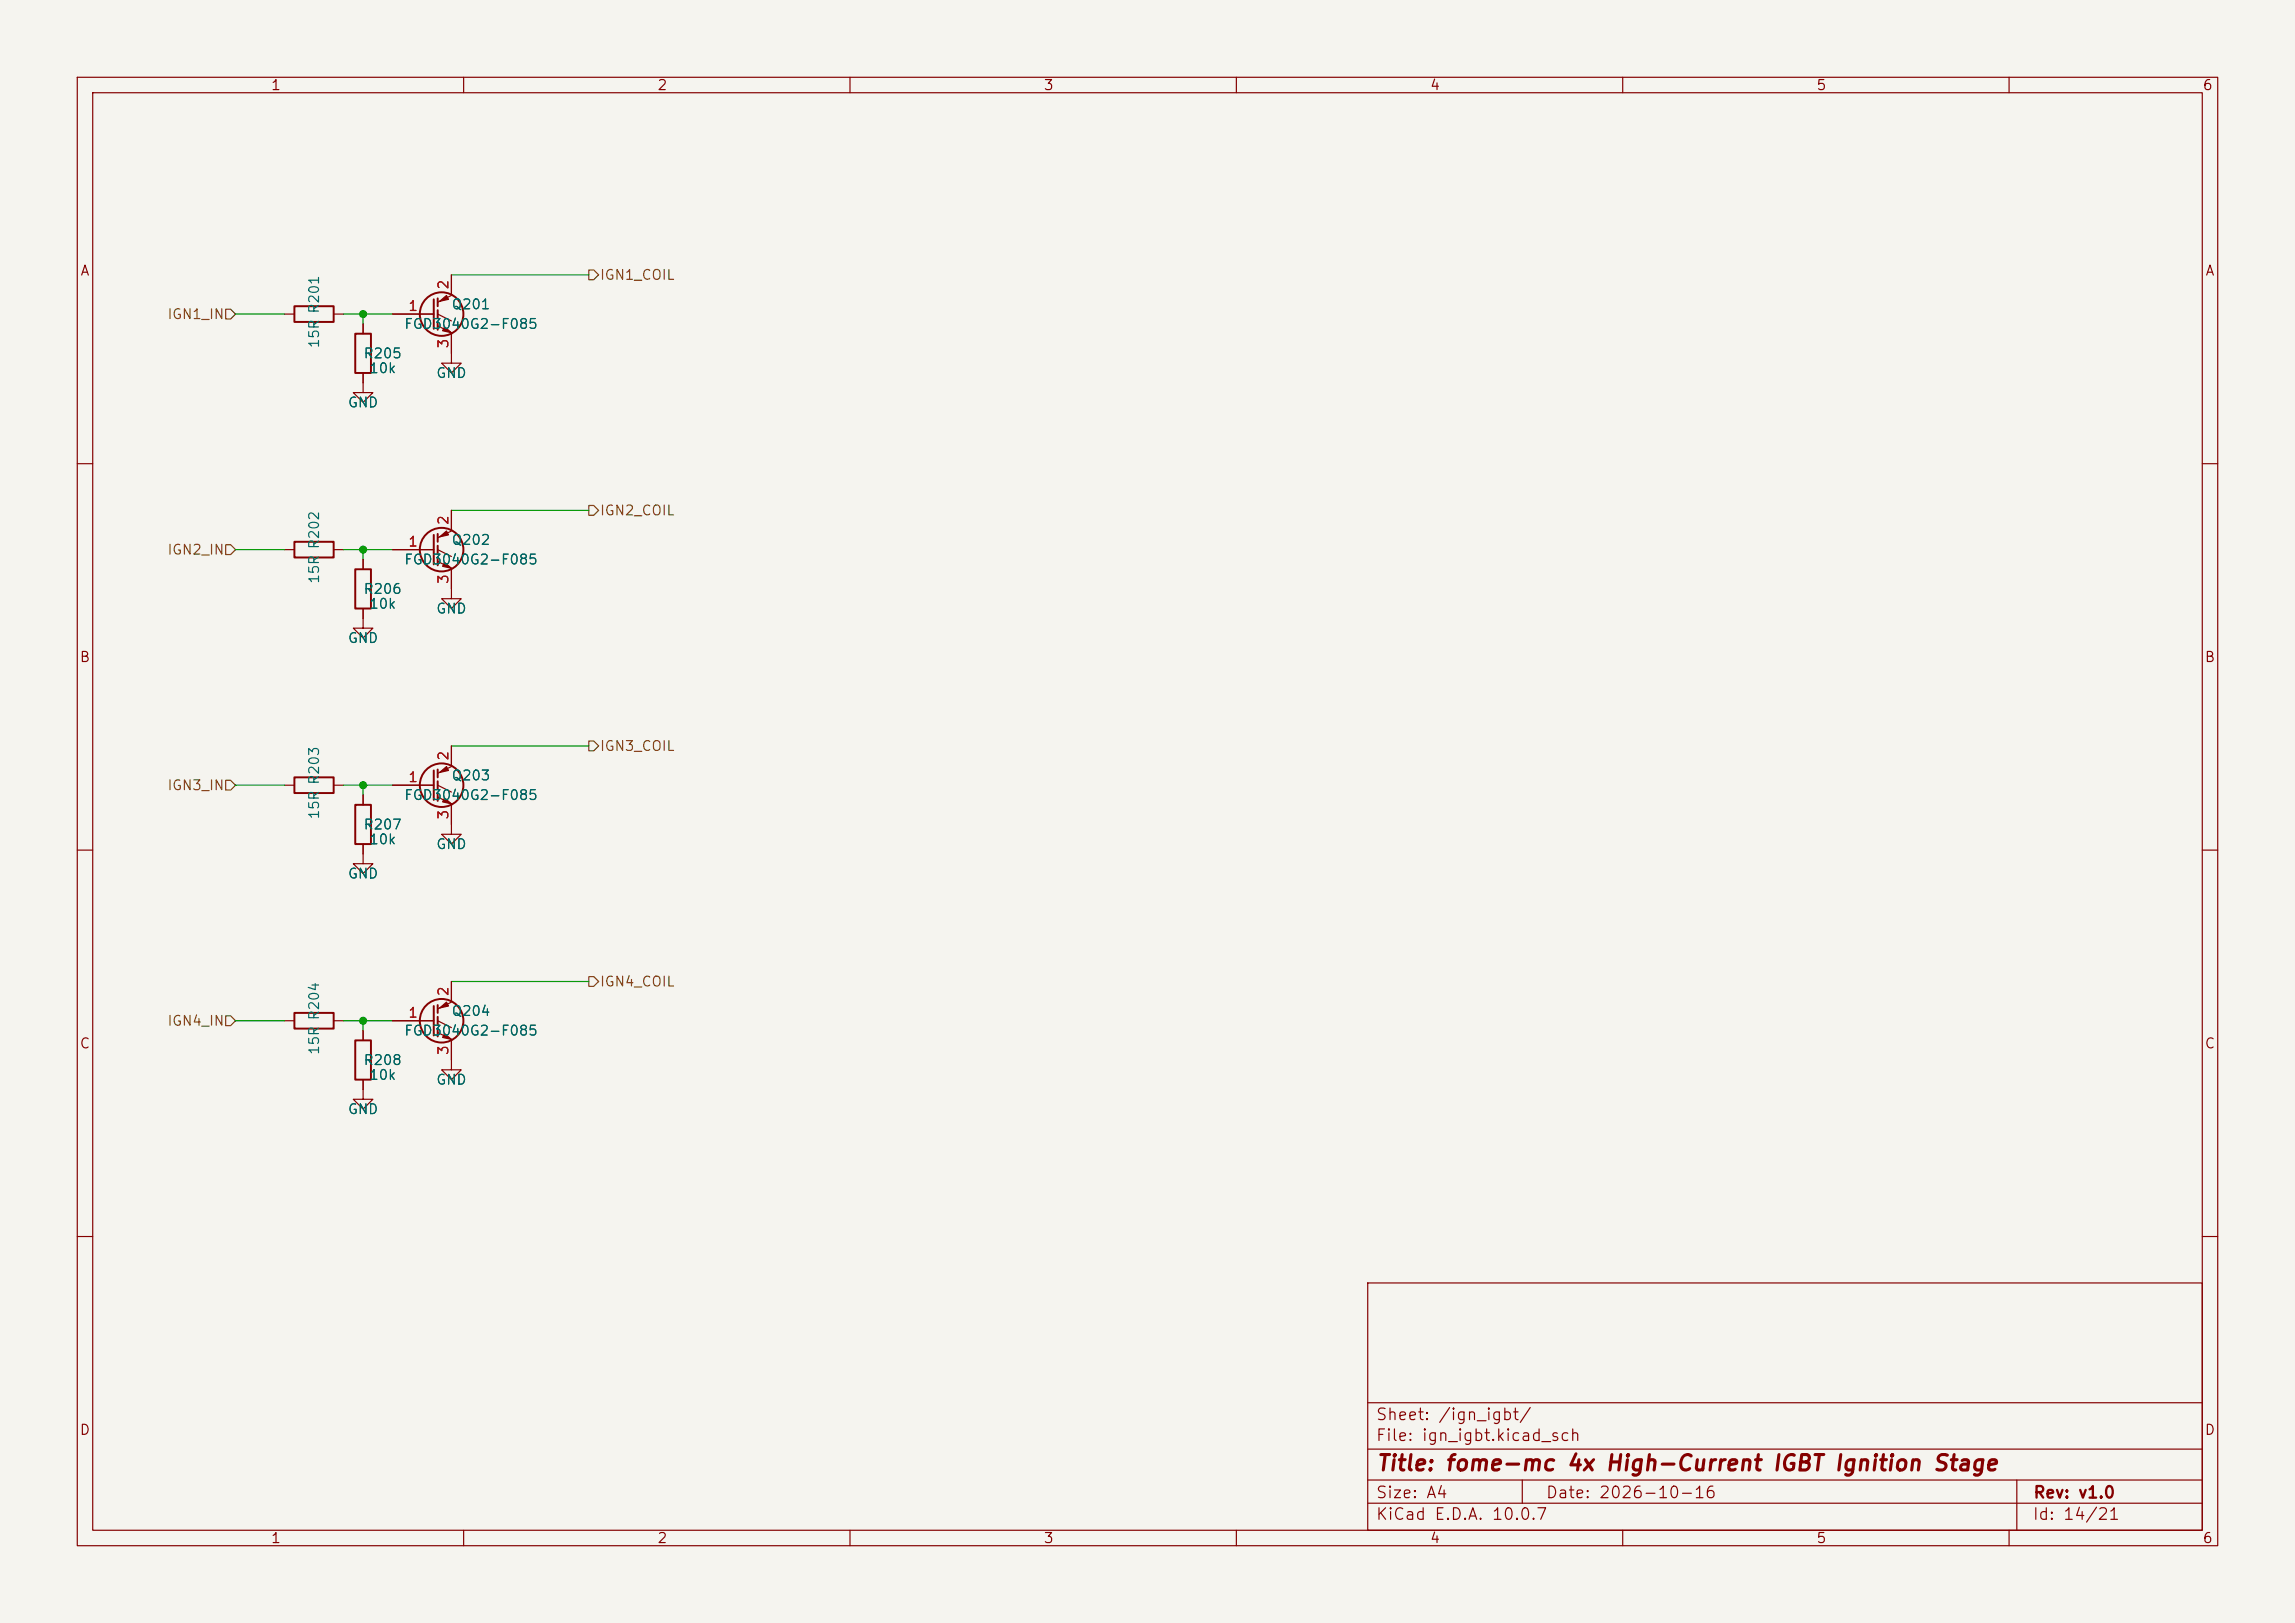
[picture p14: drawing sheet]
(kicad_sch
 (version 20231120)
 (generator "eeschema")
 (generator_version "8.0")
 (paper "A4")
 (title_block
  (title "fome-mc 4x High-Current IGBT Ignition Stage")
  (date "2026-10-16")
  (rev "v1.0"))
 (lib_symbols
  (symbol "Device:Q_NIGBT_GCE"
   (pin_names
    (offset 0) (hide yes)) (exclude_from_sim no) (in_bom yes) (on_board yes)
   (property "Reference" "Q" (at 5.08 1.27 0) (effects (font (size 1.27 1.27)) (justify left)))
   (property "Value" "Q_NIGBT_GCE" (at 5.08 -1.27 0) (effects (font (size 1.27 1.27)) (justify left)))
   (property "Footprint" "" (at 5.08 2.54 0) (effects (font (size 1.27 1.27)) (hide yes)))
   (property "Datasheet" "~" (at 0 0 0) (effects (font (size 1.27 1.27)) (hide yes)))
   (property "Description" "N-IGBT transistor, gate/collector/emitter" (at 0 0 0) (effects (font (size 1.27 1.27)) (hide yes)))
   (symbol "Q_NIGBT_GCE_0_1"
    (polyline (pts (xy 0.254 1.905) (xy 0.254 -1.905) (xy 0.254 -1.905)) (stroke (width 0.254) (type default)) (fill (type none)))
    (polyline (pts (xy 0.762 2.032) (xy 0.762 1.016)) (stroke (width 0.254) (type default)) (fill (type none)))
    (polyline (pts (xy 0.762 0.508) (xy 0.762 -0.508)) (stroke (width 0.254) (type default)) (fill (type none)))
    (polyline (pts (xy 0.762 -1.016) (xy 0.762 -2.032)) (stroke (width 0.254) (type default)) (fill (type none)))
    (circle (center 1.27 0) (radius 2.8194) (stroke (width 0.254) (type default)) (fill (type none)))
    (polyline (pts (xy 1.397 -2.159) (xy 1.651 -1.651) (xy 2.54 -2.413) (xy 1.397 -2.159)) (stroke (width 0) (type default)) (fill (type outline)))
    (polyline (pts (xy 2.159 1.905) (xy 1.905 2.413) (xy 1.016 1.651) (xy 2.159 1.905)) (stroke (width 0) (type default)) (fill (type outline)))
    (polyline (pts (xy 2.54 2.413) (xy 0.762 1.524)) (stroke (width 0) (type default)) (fill (type none)))
    (polyline (pts (xy 2.54 -0.889) (xy 0.762 0)) (stroke (width 0) (type default)) (fill (type none)))
    (polyline (pts (xy 2.54 -2.413) (xy 0.762 -1.524)) (stroke (width 0) (type default)) (fill (type none))))
   (symbol "Q_NIGBT_GCE_1_1"
    (pin input line (at -5.08 0 0) (length 5.334) (name "G" (effects (font (size 1.27 1.27)))) (number "1" (effects (font (size 1.27 1.27)))))
    (pin passive line (at 2.54 5.08 270) (length 2.54) (name "C" (effects (font (size 1.27 1.27)))) (number "2" (effects (font (size 1.27 1.27)))))
    (pin passive line (at 2.54 -5.08 90) (length 2.54) (name "E" (effects (font (size 1.27 1.27)))) (number "3" (effects (font (size 1.27 1.27))))))
   (embedded_fonts no))
  (symbol "Device:R" (pin_numbers hide) (pin_names (offset 0)) (in_bom yes) (on_board yes)
   (property "Reference" "R" (id 0) (at 2.032 0 90) (effects (font (size 1.27 1.27))))
   (property "Value" "R" (id 1) (at 0 0 90) (effects (font (size 1.27 1.27))))
   (property "Footprint" "" (id 2) (at -1.778 0 90) (effects (font (size 1.27 1.27)) hide))
   (property "Datasheet" "~" (id 3) (at 0 0 0) (effects (font (size 1.27 1.27)) hide))
   (symbol "R_0_1"
    (rectangle (start -1.016 -2.54) (end 1.016 2.54) (stroke (width 0.254) (type default) (color 0 0 0 0)) (fill (type none))))
   (symbol "R_1_1"
    (pin passive line (at 0 3.81 270) (length 1.27) (name "~" (effects (font (size 1.27 1.27)))) (number "1" (effects (font (size 1.27 1.27)))))
    (pin passive line (at 0 -3.81 90) (length 1.27) (name "~" (effects (font (size 1.27 1.27)))) (number "2" (effects (font (size 1.27 1.27)))))))
  (symbol "power:GND" (power) (pin_names (offset 0)) (in_bom yes) (on_board yes)
   (property "Reference" "#PWR" (id 0) (at 0 -6.35 0) (effects (font (size 1.27 1.27)) hide))
   (property "Value" "GND" (id 1) (at 0 -3.81 0) (effects (font (size 1.27 1.27))))
   (property "Footprint" "" (id 2) (at 0 0 0) (effects (font (size 1.27 1.27)) hide))
   (property "Datasheet" "" (id 3) (at 0 0 0) (effects (font (size 1.27 1.27)) hide))
   (symbol "GND_0_1"
    (polyline (pts (xy 0 0) (xy 0 -1.27) (xy 1.27 -1.27) (xy 0 -2.54) (xy -1.27 -1.27) (xy 0 -1.27)) (stroke (width 0) (type default) (color 0 0 0 0)) (fill (type none))))
   (symbol "GND_1_1"
    (pin power_in line (at 0 0 270) (length 0) hide (name "GND" (effects (font (size 1.27 1.27)))) (number "1" (effects (font (size 1.27 1.27))))))))
 (hierarchical_label "IGN1_IN"
  (shape input)
  (at 30.48 40.64 180)
  (effects (font (size 1.27 1.27)) (justify right)))
 (wire
  (pts (xy 30.48 40.64) (xy 36.83 40.64))
  (stroke (width 0) (type default)))
 (symbol
  (lib_id "Device:R")
  (at 40.64 40.64 90)
  (unit 1)
  (exclude_from_sim no)
  (in_bom yes)
  (on_board yes)
  (dnp no)
  (property "Reference" "R201" (at 40.64 38.1 0) (effects (font (size 1.27 1.27))))
  (property "Value" "15R" (at 40.64 43.18 0) (effects (font (size 1.27 1.27))))
  (property "Footprint" "Resistor_SMD:R_0603_1608Metric" (at 40.64 40.64 0) (effects (font (size 1.27 1.27)) (hide yes)))
  (property "LCSC" "C22938" (at 40.64 40.64 0) (effects (font (size 1.27 1.27)) (hide yes)))
  (pin "1")
  (pin "2")
  (instances (project "Atlas-clone" (path "" (reference "R201") (unit 1))) (project "fome-mc" (path "" (reference "R201") (unit 1)))))
 (wire
  (pts (xy 44.45 40.64) (xy 46.99 40.64))
  (stroke (width 0) (type default)))
 (wire
  (pts (xy 46.99 40.64) (xy 50.8 40.64))
  (stroke (width 0) (type default)))
 (junction
  (at 46.99 40.64)
  (diameter 0)
  (color 0 0 0 0))
 (wire
  (pts (xy 46.99 40.64) (xy 46.99 41.910000000000004))
  (stroke (width 0) (type default)))
 (symbol
  (lib_id "Device:R")
  (at 46.99 45.72 0)
  (unit 1)
  (exclude_from_sim no)
  (in_bom yes)
  (on_board yes)
  (dnp no)
  (property "Reference" "R205" (at 49.53 45.72 0) (effects (font (size 1.27 1.27))))
  (property "Value" "10k" (at 49.53 47.64 0) (effects (font (size 1.27 1.27))))
  (property "Footprint" "Resistor_SMD:R_0402_1005Metric" (at 46.99 45.72 0) (effects (font (size 1.27 1.27)) (hide yes)))
  (property "LCSC" "C25744" (at 46.99 45.72 0) (effects (font (size 1.27 1.27)) (hide yes)))
  (pin "1")
  (pin "2")
  (instances (project "Atlas-clone" (path "" (reference "R205") (unit 1))) (project "fome-mc" (path "" (reference "R205") (unit 1)))))
 (symbol
  (lib_id "power:GND")
  (at 46.99 49.53 0)
  (unit 1)
  (exclude_from_sim no)
  (in_bom yes)
  (on_board yes)
  (dnp no)
  (property "Reference" "#PWR0801" (at 46.99 52.07 0) (effects (font (size 1.27 1.27)) (hide yes)))
  (property "Value" "GND" (at 46.99 52.07 0) (effects (font (size 1.27 1.27))))
  (property "Footprint" "" (at 46.99 49.53 0) (effects (font (size 1.27 1.27)) (hide yes)))
  (property "Datasheet" "" (at 46.99 49.53 0) (effects (font (size 1.27 1.27)) (hide yes)))
  (pin "1")
  (instances (project "Atlas-clone" (path "" (reference "#PWR0801") (unit 1))) (project "fome-mc" (path "" (reference "#PWR0801") (unit 1)))))
 (symbol
  (lib_id "Device:Q_NIGBT_GCE")
  (at 55.88 40.64 0)
  (unit 1)
  (exclude_from_sim no)
  (in_bom yes)
  (on_board yes)
  (dnp no)
  (property "Reference" "Q201" (at 60.96 39.37 0) (effects (font (size 1.27 1.27))))
  (property "Value" "FGD3040G2-F085" (at 60.96 41.910000000000004 0) (effects (font (size 1.27 1.27))))
  (property "Footprint" "Package_TO_SOT_SMD:TO-252-2" (at 55.88 40.64 0) (effects (font (size 1.27 1.27)) (hide yes)))
  (property "LCSC" "C606124" (at 55.88 40.64 0) (effects (font (size 1.27 1.27)) (hide yes)))
  (pin "1")
  (pin "2")
  (pin "3")
  (instances (project "Atlas-clone" (path "" (reference "Q201") (unit 1))) (project "fome-mc" (path "" (reference "Q201") (unit 1)))))
 (wire
  (pts (xy 58.42 35.56) (xy 76.2 35.56))
  (stroke (width 0) (type default)))
 (hierarchical_label "IGN1_COIL"
  (shape output)
  (at 76.2 35.56 0)
  (effects (font (size 1.27 1.27)) (justify left)))
 (symbol
  (lib_id "power:GND")
  (at 58.42 45.72 0)
  (unit 1)
  (exclude_from_sim no)
  (in_bom yes)
  (on_board yes)
  (dnp no)
  (property "Reference" "#PWR0811" (at 58.42 48.26 0) (effects (font (size 1.27 1.27)) (hide yes)))
  (property "Value" "GND" (at 58.42 48.26 0) (effects (font (size 1.27 1.27))))
  (property "Footprint" "" (at 58.42 45.72 0) (effects (font (size 1.27 1.27)) (hide yes)))
  (property "Datasheet" "" (at 58.42 45.72 0) (effects (font (size 1.27 1.27)) (hide yes)))
  (pin "1")
  (instances (project "Atlas-clone" (path "" (reference "#PWR0811") (unit 1))) (project "fome-mc" (path "" (reference "#PWR0811") (unit 1)))))
 (hierarchical_label "IGN2_IN"
  (shape input)
  (at 30.48 71.12 180)
  (effects (font (size 1.27 1.27)) (justify right)))
 (wire
  (pts (xy 30.48 71.12) (xy 36.83 71.12))
  (stroke (width 0) (type default)))
 (symbol
  (lib_id "Device:R")
  (at 40.64 71.12 90)
  (unit 1)
  (exclude_from_sim no)
  (in_bom yes)
  (on_board yes)
  (dnp no)
  (property "Reference" "R202" (at 40.64 68.58 0) (effects (font (size 1.27 1.27))))
  (property "Value" "15R" (at 40.64 73.66000000000001 0) (effects (font (size 1.27 1.27))))
  (property "Footprint" "Resistor_SMD:R_0603_1608Metric" (at 40.64 71.12 0) (effects (font (size 1.27 1.27)) (hide yes)))
  (property "LCSC" "C22938" (at 40.64 71.12 0) (effects (font (size 1.27 1.27)) (hide yes)))
  (pin "1")
  (pin "2")
  (instances (project "Atlas-clone" (path "" (reference "R202") (unit 1))) (project "fome-mc" (path "" (reference "R202") (unit 1)))))
 (wire
  (pts (xy 44.45 71.12) (xy 46.99 71.12))
  (stroke (width 0) (type default)))
 (wire
  (pts (xy 46.99 71.12) (xy 50.8 71.12))
  (stroke (width 0) (type default)))
 (junction
  (at 46.99 71.12)
  (diameter 0)
  (color 0 0 0 0))
 (wire
  (pts (xy 46.99 71.12) (xy 46.99 72.39))
  (stroke (width 0) (type default)))
 (symbol
  (lib_id "Device:R")
  (at 46.99 76.2 0)
  (unit 1)
  (exclude_from_sim no)
  (in_bom yes)
  (on_board yes)
  (dnp no)
  (property "Reference" "R206" (at 49.53 76.2 0) (effects (font (size 1.27 1.27))))
  (property "Value" "10k" (at 49.53 78.12 0) (effects (font (size 1.27 1.27))))
  (property "Footprint" "Resistor_SMD:R_0402_1005Metric" (at 46.99 76.2 0) (effects (font (size 1.27 1.27)) (hide yes)))
  (property "LCSC" "C25744" (at 46.99 76.2 0) (effects (font (size 1.27 1.27)) (hide yes)))
  (pin "1")
  (pin "2")
  (instances (project "Atlas-clone" (path "" (reference "R206") (unit 1))) (project "fome-mc" (path "" (reference "R206") (unit 1)))))
 (symbol
  (lib_id "power:GND")
  (at 46.99 80.01 0)
  (unit 1)
  (exclude_from_sim no)
  (in_bom yes)
  (on_board yes)
  (dnp no)
  (property "Reference" "#PWR0802" (at 46.99 82.55000000000001 0) (effects (font (size 1.27 1.27)) (hide yes)))
  (property "Value" "GND" (at 46.99 82.55000000000001 0) (effects (font (size 1.27 1.27))))
  (property "Footprint" "" (at 46.99 80.01 0) (effects (font (size 1.27 1.27)) (hide yes)))
  (property "Datasheet" "" (at 46.99 80.01 0) (effects (font (size 1.27 1.27)) (hide yes)))
  (pin "1")
  (instances (project "Atlas-clone" (path "" (reference "#PWR0802") (unit 1))) (project "fome-mc" (path "" (reference "#PWR0802") (unit 1)))))
 (symbol
  (lib_id "Device:Q_NIGBT_GCE")
  (at 55.88 71.12 0)
  (unit 1)
  (exclude_from_sim no)
  (in_bom yes)
  (on_board yes)
  (dnp no)
  (property "Reference" "Q202" (at 60.96 69.85000000000001 0) (effects (font (size 1.27 1.27))))
  (property "Value" "FGD3040G2-F085" (at 60.96 72.39 0) (effects (font (size 1.27 1.27))))
  (property "Footprint" "Package_TO_SOT_SMD:TO-252-2" (at 55.88 71.12 0) (effects (font (size 1.27 1.27)) (hide yes)))
  (property "LCSC" "C606124" (at 55.88 71.12 0) (effects (font (size 1.27 1.27)) (hide yes)))
  (pin "1")
  (pin "2")
  (pin "3")
  (instances (project "Atlas-clone" (path "" (reference "Q202") (unit 1))) (project "fome-mc" (path "" (reference "Q202") (unit 1)))))
 (wire
  (pts (xy 58.42 66.04) (xy 76.2 66.04))
  (stroke (width 0) (type default)))
 (hierarchical_label "IGN2_COIL"
  (shape output)
  (at 76.2 66.04 0)
  (effects (font (size 1.27 1.27)) (justify left)))
 (symbol
  (lib_id "power:GND")
  (at 58.42 76.2 0)
  (unit 1)
  (exclude_from_sim no)
  (in_bom yes)
  (on_board yes)
  (dnp no)
  (property "Reference" "#PWR0812" (at 58.42 78.74000000000001 0) (effects (font (size 1.27 1.27)) (hide yes)))
  (property "Value" "GND" (at 58.42 78.74000000000001 0) (effects (font (size 1.27 1.27))))
  (property "Footprint" "" (at 58.42 76.2 0) (effects (font (size 1.27 1.27)) (hide yes)))
  (property "Datasheet" "" (at 58.42 76.2 0) (effects (font (size 1.27 1.27)) (hide yes)))
  (pin "1")
  (instances (project "Atlas-clone" (path "" (reference "#PWR0812") (unit 1))) (project "fome-mc" (path "" (reference "#PWR0812") (unit 1)))))
 (hierarchical_label "IGN3_IN"
  (shape input)
  (at 30.48 101.6 180)
  (effects (font (size 1.27 1.27)) (justify right)))
 (wire
  (pts (xy 30.48 101.6) (xy 36.83 101.6))
  (stroke (width 0) (type default)))
 (symbol
  (lib_id "Device:R")
  (at 40.64 101.6 90)
  (unit 1)
  (exclude_from_sim no)
  (in_bom yes)
  (on_board yes)
  (dnp no)
  (property "Reference" "R203" (at 40.64 99.05999999999999 0) (effects (font (size 1.27 1.27))))
  (property "Value" "15R" (at 40.64 104.14 0) (effects (font (size 1.27 1.27))))
  (property "Footprint" "Resistor_SMD:R_0603_1608Metric" (at 40.64 101.6 0) (effects (font (size 1.27 1.27)) (hide yes)))
  (property "LCSC" "C22938" (at 40.64 101.6 0) (effects (font (size 1.27 1.27)) (hide yes)))
  (pin "1")
  (pin "2")
  (instances (project "Atlas-clone" (path "" (reference "R203") (unit 1))) (project "fome-mc" (path "" (reference "R203") (unit 1)))))
 (wire
  (pts (xy 44.45 101.6) (xy 46.99 101.6))
  (stroke (width 0) (type default)))
 (wire
  (pts (xy 46.99 101.6) (xy 50.8 101.6))
  (stroke (width 0) (type default)))
 (junction
  (at 46.99 101.6)
  (diameter 0)
  (color 0 0 0 0))
 (wire
  (pts (xy 46.99 101.6) (xy 46.99 102.86999999999999))
  (stroke (width 0) (type default)))
 (symbol
  (lib_id "Device:R")
  (at 46.99 106.67999999999999 0)
  (unit 1)
  (exclude_from_sim no)
  (in_bom yes)
  (on_board yes)
  (dnp no)
  (property "Reference" "R207" (at 49.53 106.67999999999999 0) (effects (font (size 1.27 1.27))))
  (property "Value" "10k" (at 49.53 108.6 0) (effects (font (size 1.27 1.27))))
  (property "Footprint" "Resistor_SMD:R_0402_1005Metric" (at 46.99 106.67999999999999 0) (effects (font (size 1.27 1.27)) (hide yes)))
  (property "LCSC" "C25744" (at 46.99 106.67999999999999 0) (effects (font (size 1.27 1.27)) (hide yes)))
  (pin "1")
  (pin "2")
  (instances (project "Atlas-clone" (path "" (reference "R207") (unit 1))) (project "fome-mc" (path "" (reference "R207") (unit 1)))))
 (symbol
  (lib_id "power:GND")
  (at 46.99 110.49 0)
  (unit 1)
  (exclude_from_sim no)
  (in_bom yes)
  (on_board yes)
  (dnp no)
  (property "Reference" "#PWR0803" (at 46.99 113.03 0) (effects (font (size 1.27 1.27)) (hide yes)))
  (property "Value" "GND" (at 46.99 113.03 0) (effects (font (size 1.27 1.27))))
  (property "Footprint" "" (at 46.99 110.49 0) (effects (font (size 1.27 1.27)) (hide yes)))
  (property "Datasheet" "" (at 46.99 110.49 0) (effects (font (size 1.27 1.27)) (hide yes)))
  (pin "1")
  (instances (project "Atlas-clone" (path "" (reference "#PWR0803") (unit 1))) (project "fome-mc" (path "" (reference "#PWR0803") (unit 1)))))
 (symbol
  (lib_id "Device:Q_NIGBT_GCE")
  (at 55.88 101.6 0)
  (unit 1)
  (exclude_from_sim no)
  (in_bom yes)
  (on_board yes)
  (dnp no)
  (property "Reference" "Q203" (at 60.96 100.33 0) (effects (font (size 1.27 1.27))))
  (property "Value" "FGD3040G2-F085" (at 60.96 102.86999999999999 0) (effects (font (size 1.27 1.27))))
  (property "Footprint" "Package_TO_SOT_SMD:TO-252-2" (at 55.88 101.6 0) (effects (font (size 1.27 1.27)) (hide yes)))
  (property "LCSC" "C606124" (at 55.88 101.6 0) (effects (font (size 1.27 1.27)) (hide yes)))
  (pin "1")
  (pin "2")
  (pin "3")
  (instances (project "Atlas-clone" (path "" (reference "Q203") (unit 1))) (project "fome-mc" (path "" (reference "Q203") (unit 1)))))
 (wire
  (pts (xy 58.42 96.52) (xy 76.2 96.52))
  (stroke (width 0) (type default)))
 (hierarchical_label "IGN3_COIL"
  (shape output)
  (at 76.2 96.52 0)
  (effects (font (size 1.27 1.27)) (justify left)))
 (symbol
  (lib_id "power:GND")
  (at 58.42 106.67999999999999 0)
  (unit 1)
  (exclude_from_sim no)
  (in_bom yes)
  (on_board yes)
  (dnp no)
  (property "Reference" "#PWR0813" (at 58.42 109.22 0) (effects (font (size 1.27 1.27)) (hide yes)))
  (property "Value" "GND" (at 58.42 109.22 0) (effects (font (size 1.27 1.27))))
  (property "Footprint" "" (at 58.42 106.67999999999999 0) (effects (font (size 1.27 1.27)) (hide yes)))
  (property "Datasheet" "" (at 58.42 106.67999999999999 0) (effects (font (size 1.27 1.27)) (hide yes)))
  (pin "1")
  (instances (project "Atlas-clone" (path "" (reference "#PWR0813") (unit 1))) (project "fome-mc" (path "" (reference "#PWR0813") (unit 1)))))
 (hierarchical_label "IGN4_IN"
  (shape input)
  (at 30.48 132.07999999999998 180)
  (effects (font (size 1.27 1.27)) (justify right)))
 (wire
  (pts (xy 30.48 132.07999999999998) (xy 36.83 132.07999999999998))
  (stroke (width 0) (type default)))
 (symbol
  (lib_id "Device:R")
  (at 40.64 132.07999999999998 90)
  (unit 1)
  (exclude_from_sim no)
  (in_bom yes)
  (on_board yes)
  (dnp no)
  (property "Reference" "R204" (at 40.64 129.54 0) (effects (font (size 1.27 1.27))))
  (property "Value" "15R" (at 40.64 134.61999999999998 0) (effects (font (size 1.27 1.27))))
  (property "Footprint" "Resistor_SMD:R_0603_1608Metric" (at 40.64 132.07999999999998 0) (effects (font (size 1.27 1.27)) (hide yes)))
  (property "LCSC" "C22938" (at 40.64 132.07999999999998 0) (effects (font (size 1.27 1.27)) (hide yes)))
  (pin "1")
  (pin "2")
  (instances (project "Atlas-clone" (path "" (reference "R204") (unit 1))) (project "fome-mc" (path "" (reference "R204") (unit 1)))))
 (wire
  (pts (xy 44.45 132.07999999999998) (xy 46.99 132.07999999999998))
  (stroke (width 0) (type default)))
 (wire
  (pts (xy 46.99 132.07999999999998) (xy 50.8 132.07999999999998))
  (stroke (width 0) (type default)))
 (junction
  (at 46.99 132.07999999999998)
  (diameter 0)
  (color 0 0 0 0))
 (wire
  (pts (xy 46.99 132.07999999999998) (xy 46.99 133.35))
  (stroke (width 0) (type default)))
 (symbol
  (lib_id "Device:R")
  (at 46.99 137.16 0)
  (unit 1)
  (exclude_from_sim no)
  (in_bom yes)
  (on_board yes)
  (dnp no)
  (property "Reference" "R208" (at 49.53 137.16 0) (effects (font (size 1.27 1.27))))
  (property "Value" "10k" (at 49.53 139.07999999999998 0) (effects (font (size 1.27 1.27))))
  (property "Footprint" "Resistor_SMD:R_0402_1005Metric" (at 46.99 137.16 0) (effects (font (size 1.27 1.27)) (hide yes)))
  (property "LCSC" "C25744" (at 46.99 137.16 0) (effects (font (size 1.27 1.27)) (hide yes)))
  (pin "1")
  (pin "2")
  (instances (project "Atlas-clone" (path "" (reference "R208") (unit 1))) (project "fome-mc" (path "" (reference "R208") (unit 1)))))
 (symbol
  (lib_id "power:GND")
  (at 46.99 140.96999999999997 0)
  (unit 1)
  (exclude_from_sim no)
  (in_bom yes)
  (on_board yes)
  (dnp no)
  (property "Reference" "#PWR0804" (at 46.99 143.50999999999996 0) (effects (font (size 1.27 1.27)) (hide yes)))
  (property "Value" "GND" (at 46.99 143.50999999999996 0) (effects (font (size 1.27 1.27))))
  (property "Footprint" "" (at 46.99 140.96999999999997 0) (effects (font (size 1.27 1.27)) (hide yes)))
  (property "Datasheet" "" (at 46.99 140.96999999999997 0) (effects (font (size 1.27 1.27)) (hide yes)))
  (pin "1")
  (instances (project "Atlas-clone" (path "" (reference "#PWR0804") (unit 1))) (project "fome-mc" (path "" (reference "#PWR0804") (unit 1)))))
 (symbol
  (lib_id "Device:Q_NIGBT_GCE")
  (at 55.88 132.07999999999998 0)
  (unit 1)
  (exclude_from_sim no)
  (in_bom yes)
  (on_board yes)
  (dnp no)
  (property "Reference" "Q204" (at 60.96 130.80999999999997 0) (effects (font (size 1.27 1.27))))
  (property "Value" "FGD3040G2-F085" (at 60.96 133.35 0) (effects (font (size 1.27 1.27))))
  (property "Footprint" "Package_TO_SOT_SMD:TO-252-2" (at 55.88 132.07999999999998 0) (effects (font (size 1.27 1.27)) (hide yes)))
  (property "LCSC" "C606124" (at 55.88 132.07999999999998 0) (effects (font (size 1.27 1.27)) (hide yes)))
  (pin "1")
  (pin "2")
  (pin "3")
  (instances (project "Atlas-clone" (path "" (reference "Q204") (unit 1))) (project "fome-mc" (path "" (reference "Q204") (unit 1)))))
 (wire
  (pts (xy 58.42 126.99999999999999) (xy 76.2 126.99999999999999))
  (stroke (width 0) (type default)))
 (hierarchical_label "IGN4_COIL"
  (shape output)
  (at 76.2 126.99999999999999 0)
  (effects (font (size 1.27 1.27)) (justify left)))
 (symbol
  (lib_id "power:GND")
  (at 58.42 137.16 0)
  (unit 1)
  (exclude_from_sim no)
  (in_bom yes)
  (on_board yes)
  (dnp no)
  (property "Reference" "#PWR0814" (at 58.42 139.7 0) (effects (font (size 1.27 1.27)) (hide yes)))
  (property "Value" "GND" (at 58.42 139.7 0) (effects (font (size 1.27 1.27))))
  (property "Footprint" "" (at 58.42 137.16 0) (effects (font (size 1.27 1.27)) (hide yes)))
  (property "Datasheet" "" (at 58.42 137.16 0) (effects (font (size 1.27 1.27)) (hide yes)))
  (pin "1")
  (instances (project "Atlas-clone" (path "" (reference "#PWR0814") (unit 1))) (project "fome-mc" (path "" (reference "#PWR0814") (unit 1))))))
